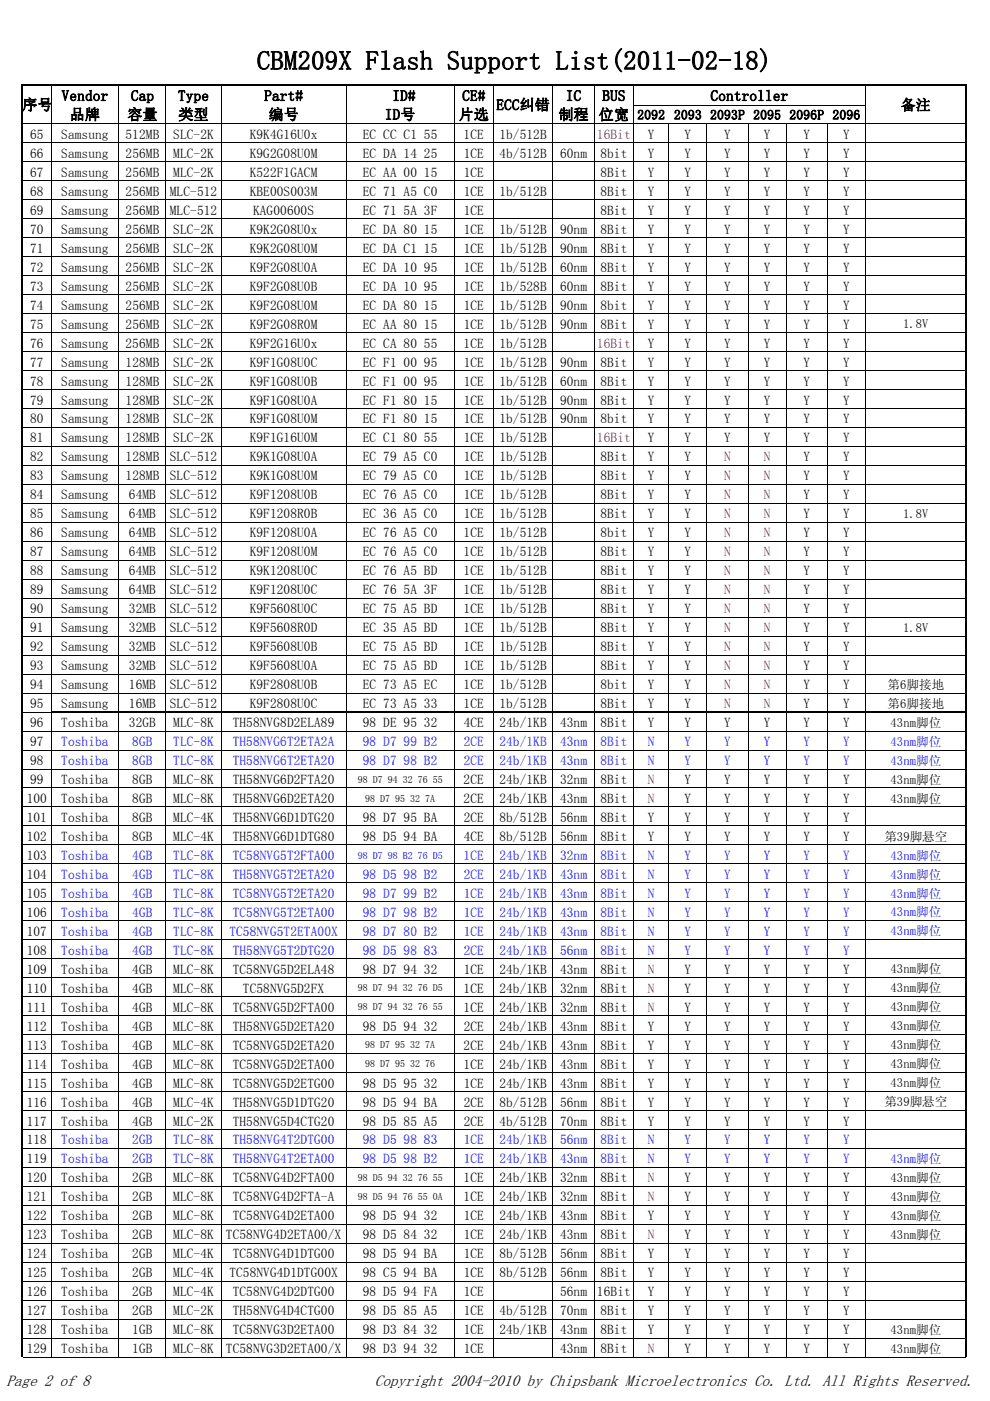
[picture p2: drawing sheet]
<svg xmlns="http://www.w3.org/2000/svg" width="210mm" height="297mm" viewBox="0 0 210 297" stroke-linecap="round" stroke-linejoin="round" font-family="sans-serif">
<defs><g id="words">
<text font-size="5.6" x="54.5" y="14.8">CBM209X Flash Support List(2011-02-18)</text>
<g font-size="3.4">
<text x="1.4" y="294">Page 2 of 8</text>
<text x="79.5" y="294">Copyright 2004-2010 by Chipsbank Microelectronics Co. Ltd. All Rights Reserved.</text>
</g>
<g font-size="3.2">
<text x="4.7" y="23.3">序号</text>
<text x="13.1" y="21.4">Vendor</text>
<text x="27.8" y="21.4">Cap</text>
<text x="37.8" y="21.4">Type</text>
<text x="56" y="21.4">Part#</text>
<text x="83.2" y="21.4">ID#</text>
<text x="98" y="21.4">CE#</text>
<text x="105.3" y="23.3">ECC纠错</text>
<text x="120" y="21.4">IC</text>
<text x="127.8" y="21.4">BUS</text>
<text x="150.7" y="21.4">Controller</text>
<text x="191.1" y="23.3">备注</text>
<text x="14.8" y="25.4">品牌</text>
<text x="27" y="25.4">容量</text>
<text x="37.8" y="25.4">类型</text>
<text x="57" y="25.4">编号</text>
<text x="81.6" y="25.4">ID号</text>
<text x="97.3" y="25.4">片选</text>
<text x="118.4" y="25.4">制程</text>
<text x="127" y="25.4">位宽</text>
</g>
<g font-size="2.8">
<text x="6.4" y="29.5">65</text>
<text x="13" y="29.5">Samsung</text>
<text x="26.6" y="29.5">512MB</text>
<text x="36.7" y="29.5">SLC-2K</text>
<text x="53" y="29.5">K9K4G16U0x</text>
<text x="77" y="29.5">EC CC C1 55</text>
<text x="98.3" y="29.5">1CE</text>
<text x="105.9" y="29.5">1b/512B</text>
<text x="135.2" y="25.3">2092 2093 2093P 2095</text>
<text x="137.4" y="29.5">Y</text>
<text x="145.2" y="29.5">Y</text>
<text x="153.6" y="29.5">Y</text>
<text x="162" y="29.5">Y</text>
<text x="167.4" y="25.3">2096P 2096</text>
<text x="170.4" y="29.5">Y</text>
<text x="178.8" y="29.5">Y</text>
<text x="6.4" y="33.5">66</text>
<text x="13" y="33.5">Samsung</text>
<text x="26.6" y="33.5">256MB</text>
<text x="36.7" y="33.5">MLC-2K</text>
<text x="53" y="33.5">K9G2G08U0M</text>
<text x="77" y="33.5">EC DA 14 25</text>
<text x="98.3" y="33.5">1CE</text>
<text x="105.9" y="33.5">4b/512B</text>
<text x="118.8" y="33.5">60nm</text>
<text x="127.3" y="33.5">8bit</text>
<text x="137.4" y="33.5">Y</text>
<text x="145.2" y="33.5">Y</text>
<text x="153.6" y="33.5">Y</text>
<text x="162" y="33.5">Y</text>
<text x="170.4" y="33.5">Y</text>
<text x="178.8" y="33.5">Y</text>
<text x="6.4" y="37.5">67</text>
<text x="6.4" y="41.5">68</text>
<text x="13" y="37.5">Samsung</text>
<text x="13" y="41.5">Samsung</text>
<text x="26.6" y="37.5">256MB</text>
<text x="26.6" y="41.5">256MB</text>
<text x="36" y="41.5">MLC-512</text>
<text x="36.7" y="37.5">MLC-2K</text>
<text x="53" y="37.5">K522F1GACM</text>
<text x="53" y="41.5">KBE00S003M</text>
<text x="77" y="37.5">EC AA 00 15</text>
<text x="77" y="41.5">EC 71 A5 C0</text>
<text x="98.3" y="37.5">1CE</text>
<text x="98.3" y="41.5">1CE</text>
<text x="105.9" y="41.5">1b/512B</text>
<text x="127.3" y="37.5">8Bit</text>
<text x="127.3" y="41.5">8Bit</text>
<text x="137.4" y="37.5">Y</text>
<text x="137.4" y="41.5">Y</text>
<text x="145.2" y="37.5">Y</text>
<text x="145.2" y="41.5">Y</text>
<text x="153.6" y="37.5">Y</text>
<text x="153.6" y="41.5">Y</text>
<text x="162" y="37.5">Y</text>
<text x="162" y="41.5">Y</text>
<text x="170.4" y="37.5">Y</text>
<text x="170.4" y="41.5">Y</text>
<text x="178.8" y="37.5">Y</text>
<text x="178.8" y="41.5">Y</text>
<text x="6.4" y="45.6">69</text>
<text x="13" y="45.6">Samsung</text>
<text x="26.6" y="45.6">256MB</text>
<text x="36" y="45.6">MLC-512</text>
<text x="53.7" y="45.6">KAG00600S</text>
<text x="77" y="45.6">EC 71 5A 3F</text>
<text x="98.3" y="45.6">1CE</text>
<text x="127.3" y="45.6">8Bit</text>
<text x="137.4" y="45.6">Y</text>
<text x="145.2" y="45.6">Y</text>
<text x="153.6" y="45.6">Y</text>
<text x="162" y="45.6">Y</text>
<text x="170.4" y="45.6">Y</text>
<text x="178.8" y="45.6">Y</text>
<text x="6.4" y="49.6">70</text>
<text x="6.4" y="53.6">71</text>
<text x="13" y="49.6">Samsung</text>
<text x="13" y="53.6">Samsung</text>
<text x="26.6" y="49.6">256MB</text>
<text x="26.6" y="53.6">256MB</text>
<text x="36.7" y="49.6">SLC-2K</text>
<text x="36.7" y="53.6">SLC-2K</text>
<text x="53" y="49.6">K9K2G08U0x</text>
<text x="53" y="53.6">K9K2G08U0M</text>
<text x="77" y="49.6">EC DA 80 15</text>
<text x="77" y="53.6">EC DA C1 15</text>
<text x="98.3" y="49.6">1CE</text>
<text x="98.3" y="53.6">1CE</text>
<text x="105.9" y="49.6">1b/512B</text>
<text x="105.9" y="53.6">1b/512B</text>
<text x="118.8" y="49.6">90nm</text>
<text x="118.8" y="53.6">90nm</text>
<text x="127.3" y="49.6">8Bit</text>
<text x="127.3" y="53.6">8Bit</text>
<text x="137.4" y="49.6">Y</text>
<text x="137.4" y="53.6">Y</text>
<text x="145.2" y="49.6">Y</text>
<text x="145.2" y="53.6">Y</text>
<text x="153.6" y="49.6">Y</text>
<text x="153.6" y="53.6">Y</text>
<text x="162" y="49.6">Y</text>
<text x="162" y="53.6">Y</text>
<text x="170.4" y="49.6">Y</text>
<text x="170.4" y="53.6">Y</text>
<text x="178.8" y="49.6">Y</text>
<text x="178.8" y="53.6">Y</text>
<text x="6.4" y="57.6">72</text>
<text x="13" y="57.6">Samsung</text>
<text x="26.6" y="57.6">256MB</text>
<text x="36.7" y="57.6">SLC-2K</text>
<text x="53" y="57.6">K9F2G08U0A</text>
<text x="77" y="57.6">EC DA 10 95</text>
<text x="98.3" y="57.6">1CE</text>
<text x="105.9" y="57.6">1b/512B</text>
<text x="118.8" y="57.6">60nm</text>
<text x="127.3" y="57.6">8Bit</text>
<text x="137.4" y="57.6">Y</text>
<text x="145.2" y="57.6">Y</text>
<text x="153.6" y="57.6">Y</text>
<text x="162" y="57.6">Y</text>
<text x="170.4" y="57.6">Y</text>
<text x="178.8" y="57.6">Y</text>
<text x="6.4" y="61.6">73</text>
<text x="6.4" y="65.7">74</text>
<text x="13" y="61.6">Samsung</text>
<text x="13" y="65.7">Samsung</text>
<text x="26.6" y="61.6">256MB</text>
<text x="26.6" y="65.7">256MB</text>
<text x="36.7" y="61.6">SLC-2K</text>
<text x="36.7" y="65.7">SLC-2K</text>
<text x="53" y="61.6">K9F2G08U0B</text>
<text x="53" y="65.7">K9F2G08U0M</text>
<text x="77" y="61.6">EC DA 10 95</text>
<text x="77" y="65.7">EC DA 80 15</text>
<text x="98.3" y="61.6">1CE</text>
<text x="98.3" y="65.7">1CE</text>
<text x="105.9" y="61.6">1b/528B</text>
<text x="105.9" y="65.7">1b/512B</text>
<text x="118.8" y="61.6">60nm</text>
<text x="118.8" y="65.7">90nm</text>
<text x="127.3" y="61.6">8Bit</text>
<text x="127.3" y="65.7">8bit</text>
<text x="137.4" y="61.6">Y</text>
<text x="137.4" y="65.7">Y</text>
<text x="145.2" y="61.6">Y</text>
<text x="145.2" y="65.7">Y</text>
<text x="153.6" y="61.6">Y</text>
<text x="153.6" y="65.7">Y</text>
<text x="162" y="61.6">Y</text>
<text x="162" y="65.7">Y</text>
<text x="170.4" y="61.6">Y</text>
<text x="170.4" y="65.7">Y</text>
<text x="178.8" y="61.6">Y</text>
<text x="178.8" y="65.7">Y</text>
<text x="6.4" y="69.7">75</text>
<text x="13" y="69.7">Samsung</text>
<text x="26.6" y="69.7">256MB</text>
<text x="36.7" y="69.7">SLC-2K</text>
<text x="53" y="69.7">K9F2G08R0M</text>
<text x="77" y="69.7">EC AA 80 15</text>
<text x="98.3" y="69.7">1CE</text>
<text x="105.9" y="69.7">1b/512B</text>
<text x="118.8" y="69.7">90nm</text>
<text x="127.3" y="69.7">8Bit</text>
<text x="137.4" y="69.7">Y</text>
<text x="145.2" y="69.7">Y</text>
<text x="153.6" y="69.7">Y</text>
<text x="162" y="69.7">Y</text>
<text x="170.4" y="69.7">Y</text>
<text x="178.8" y="69.7">Y</text>
<text x="6.4" y="73.7">76</text>
<text x="6.4" y="77.7">77</text>
<text x="13" y="73.7">Samsung</text>
<text x="13" y="77.7">Samsung</text>
<text x="26.6" y="73.7">256MB</text>
<text x="26.6" y="77.7">128MB</text>
<text x="36.7" y="73.7">SLC-2K</text>
<text x="36.7" y="77.7">SLC-2K</text>
<text x="53" y="73.7">K9F2G16U0x</text>
<text x="53" y="77.7">K9F1G08U0C</text>
<text x="77" y="73.7">EC CA 80 55</text>
<text x="77" y="77.7">EC F1 00 95</text>
<text x="98.3" y="73.7">1CE</text>
<text x="98.3" y="77.7">1CE</text>
<text x="105.9" y="73.7">1b/512B</text>
<text x="105.9" y="77.7">1b/512B</text>
<text x="118.8" y="77.7">90nm</text>
<text x="127.3" y="77.7">8Bit</text>
<text x="137.4" y="73.7">Y</text>
<text x="137.4" y="77.7">Y</text>
<text x="145.2" y="73.7">Y</text>
<text x="145.2" y="77.7">Y</text>
<text x="153.6" y="73.7">Y</text>
<text x="153.6" y="77.7">Y</text>
<text x="162" y="73.7">Y</text>
<text x="162" y="77.7">Y</text>
<text x="170.4" y="73.7">Y</text>
<text x="170.4" y="77.7">Y</text>
<text x="178.8" y="73.7">Y</text>
<text x="178.8" y="77.7">Y</text>
<text x="6.4" y="81.7">78</text>
<text x="13" y="81.7">Samsung</text>
<text x="26.6" y="81.7">128MB</text>
<text x="36.7" y="81.7">SLC-2K</text>
<text x="53" y="81.7">K9F1G08U0B</text>
<text x="77" y="81.7">EC F1 00 95</text>
<text x="98.3" y="81.7">1CE</text>
<text x="105.9" y="81.7">1b/512B</text>
<text x="118.8" y="81.7">60nm</text>
<text x="127.3" y="81.7">8Bit</text>
<text x="137.4" y="81.7">Y</text>
<text x="145.2" y="81.7">Y</text>
<text x="153.6" y="81.7">Y</text>
<text x="162" y="81.7">Y</text>
<text x="170.4" y="81.7">Y</text>
<text x="178.8" y="81.7">Y</text>
<text x="6.4" y="85.8">79</text>
<text x="6.4" y="89.8">80</text>
<text x="13" y="85.8">Samsung</text>
<text x="13" y="89.8">Samsung</text>
<text x="26.6" y="85.8">128MB</text>
<text x="26.6" y="89.8">128MB</text>
<text x="36.7" y="85.8">SLC-2K</text>
<text x="36.7" y="89.8">SLC-2K</text>
<text x="53" y="85.8">K9F1G08U0A</text>
<text x="53" y="89.8">K9F1G08U0M</text>
<text x="77" y="85.8">EC F1 80 15</text>
<text x="77" y="89.8">EC F1 80 15</text>
<text x="98.3" y="85.8">1CE</text>
<text x="98.3" y="89.8">1CE</text>
<text x="105.9" y="85.8">1b/512B</text>
<text x="105.9" y="89.8">1b/512B</text>
<text x="118.8" y="85.8">90nm</text>
<text x="118.8" y="89.8">90nm</text>
<text x="127.3" y="85.8">8Bit</text>
<text x="127.3" y="89.8">8bit</text>
<text x="137.4" y="85.8">Y</text>
<text x="137.4" y="89.8">Y</text>
<text x="145.2" y="85.8">Y</text>
<text x="145.2" y="89.8">Y</text>
<text x="153.6" y="85.8">Y</text>
<text x="153.6" y="89.8">Y</text>
<text x="162" y="85.8">Y</text>
<text x="162" y="89.8">Y</text>
<text x="170.4" y="85.8">Y</text>
<text x="170.4" y="89.8">Y</text>
<text x="178.8" y="85.8">Y</text>
<text x="178.8" y="89.8">Y</text>
<text x="6.4" y="93.8">81</text>
<text x="13" y="93.8">Samsung</text>
<text x="26.6" y="93.8">128MB</text>
<text x="36.7" y="93.8">SLC-2K</text>
<text x="53" y="93.8">K9F1G16U0M</text>
<text x="77" y="93.8">EC C1 80 55</text>
<text x="98.3" y="93.8">1CE</text>
<text x="105.9" y="93.8">1b/512B</text>
<text x="137.4" y="93.8">Y</text>
<text x="145.2" y="93.8">Y</text>
<text x="153.6" y="93.8">Y</text>
<text x="162" y="93.8">Y</text>
<text x="170.4" y="93.8">Y</text>
<text x="178.8" y="93.8">Y</text>
<text x="6.4" y="97.8">82</text>
<text x="6.4" y="101.9">83</text>
<text x="13" y="97.8">Samsung</text>
<text x="13" y="101.9">Samsung</text>
<text x="26.6" y="97.8">128MB</text>
<text x="26.6" y="101.9">128MB</text>
<text x="36" y="97.8">SLC-512</text>
<text x="36" y="101.9">SLC-512</text>
<text x="53" y="97.8">K9K1G08U0A</text>
<text x="53" y="101.9">K9K1G08U0M</text>
<text x="77" y="97.8">EC 79 A5 C0</text>
<text x="77" y="101.9">EC 79 A5 C0</text>
<text x="98.3" y="97.8">1CE</text>
<text x="98.3" y="101.9">1CE</text>
<text x="105.9" y="97.8">1b/512B</text>
<text x="105.9" y="101.9">1b/512B</text>
<text x="127.3" y="97.8">8Bit</text>
<text x="127.3" y="101.9">8Bit</text>
<text x="137.4" y="97.8">Y</text>
<text x="137.4" y="101.9">Y</text>
<text x="145.2" y="97.8">Y</text>
<text x="145.2" y="101.9">Y</text>
<text x="170.4" y="97.8">Y</text>
<text x="170.4" y="101.9">Y</text>
<text x="178.8" y="97.8">Y</text>
<text x="178.8" y="101.9">Y</text>
<text x="6.4" y="105.9">84</text>
<text x="13" y="105.9">Samsung</text>
<text x="27.3" y="105.9">64MB</text>
<text x="36" y="105.9">SLC-512</text>
<text x="53" y="105.9">K9F1208U0B</text>
<text x="77" y="105.9">EC 76 A5 C0</text>
<text x="98.3" y="105.9">1CE</text>
<text x="105.9" y="105.9">1b/512B</text>
<text x="127.3" y="105.9">8Bit</text>
<text x="137.4" y="105.9">Y</text>
<text x="145.2" y="105.9">Y</text>
<text x="170.4" y="105.9">Y</text>
<text x="178.8" y="105.9">Y</text>
<text x="6.4" y="113.9">86</text>
<text x="6.4" y="109.9">85</text>
<text x="13" y="113.9">Samsung</text>
<text x="13" y="109.9">Samsung</text>
<text x="27.3" y="113.9">64MB</text>
<text x="27.3" y="109.9">64MB</text>
<text x="36" y="113.9">SLC-512</text>
<text x="36" y="109.9">SLC-512</text>
<text x="53" y="113.9">K9F1208U0A</text>
<text x="53" y="109.9">K9F1208R0B</text>
<text x="77" y="113.9">EC 76 A5 C0</text>
<text x="77" y="109.9">EC 36 A5 C0</text>
<text x="98.3" y="113.9">1CE</text>
<text x="98.3" y="109.9">1CE</text>
<text x="105.9" y="113.9">1b/512B</text>
<text x="105.9" y="109.9">1b/512B</text>
<text x="127.3" y="113.9">8bit</text>
<text x="127.3" y="109.9">8Bit</text>
<text x="137.4" y="113.9">Y</text>
<text x="137.4" y="109.9">Y</text>
<text x="145.2" y="113.9">Y</text>
<text x="145.2" y="109.9">Y</text>
<text x="170.4" y="113.9">Y</text>
<text x="170.4" y="109.9">Y</text>
<text x="178.8" y="113.9">Y</text>
<text x="178.8" y="109.9">Y</text>
<text x="6.4" y="117.9">87</text>
<text x="13" y="117.9">Samsung</text>
<text x="27.3" y="117.9">64MB</text>
<text x="36" y="117.9">SLC-512</text>
<text x="53" y="117.9">K9F1208U0M</text>
<text x="77" y="117.9">EC 76 A5 C0</text>
<text x="98.3" y="117.9">1CE</text>
<text x="105.9" y="117.9">1b/512B</text>
<text x="127.3" y="117.9">8Bit</text>
<text x="137.4" y="117.9">Y</text>
<text x="145.2" y="117.9">Y</text>
<text x="170.4" y="117.9">Y</text>
<text x="178.8" y="117.9">Y</text>
<text x="6.4" y="122">88</text>
<text x="6.4" y="126">89</text>
<text x="13" y="122">Samsung</text>
<text x="13" y="126">Samsung</text>
<text x="27.3" y="122">64MB</text>
<text x="27.3" y="126">64MB</text>
<text x="36" y="122">SLC-512</text>
<text x="36" y="126">SLC-512</text>
<text x="53" y="122">K9K1208U0C</text>
<text x="53" y="126">K9F1208U0C</text>
<text x="77" y="122">EC 76 A5 BD</text>
<text x="77" y="126">EC 76 5A 3F</text>
<text x="98.3" y="122">1CE</text>
<text x="98.3" y="126">1CE</text>
<text x="105.9" y="122">1b/512B</text>
<text x="105.9" y="126">1b/512B</text>
<text x="127.3" y="122">8Bit</text>
<text x="127.3" y="126">8Bit</text>
<text x="137.4" y="122">Y</text>
<text x="137.4" y="126">Y</text>
<text x="145.2" y="122">Y</text>
<text x="145.2" y="126">Y</text>
<text x="170.4" y="122">Y</text>
<text x="170.4" y="126">Y</text>
<text x="178.8" y="122">Y</text>
<text x="178.8" y="126">Y</text>
<text x="6.4" y="130">90</text>
<text x="13" y="130">Samsung</text>
<text x="27.3" y="130">32MB</text>
<text x="36" y="130">SLC-512</text>
<text x="53" y="130">K9F5608U0C</text>
<text x="77" y="130">EC 75 A5 BD</text>
<text x="98.3" y="130">1CE</text>
<text x="105.9" y="130">1b/512B</text>
<text x="127.3" y="130">8Bit</text>
<text x="137.4" y="130">Y</text>
<text x="145.2" y="130">Y</text>
<text x="170.4" y="130">Y</text>
<text x="178.8" y="130">Y</text>
<text x="6.4" y="134">91</text>
<text x="13" y="134">Samsung</text>
<text x="27.3" y="134">32MB</text>
<text x="36" y="134">SLC-512</text>
<text x="53" y="134">K9F5608R0D</text>
<text x="77" y="134">EC 35 A5 BD</text>
<text x="98.3" y="134">1CE</text>
<text x="105.9" y="134">1b/512B</text>
<text x="127.3" y="134">8Bit</text>
<text x="137.4" y="134">Y</text>
<text x="145.2" y="134">Y</text>
<text x="170.4" y="134">Y</text>
<text x="178.8" y="134">Y</text>
<text x="6.4" y="138.1">92</text>
<text x="6.4" y="142.1">93</text>
<text x="13" y="138.1">Samsung</text>
<text x="13" y="142.1">Samsung</text>
<text x="27.3" y="138.1">32MB</text>
<text x="27.3" y="142.1">32MB</text>
<text x="36" y="138.1">SLC-512</text>
<text x="36" y="142.1">SLC-512</text>
<text x="53" y="138.1">K9F5608U0B</text>
<text x="53" y="142.1">K9F5608U0A</text>
<text x="77" y="138.1">EC 75 A5 BD</text>
<text x="77" y="142.1">EC 75 A5 BD</text>
<text x="98.3" y="138.1">1CE</text>
<text x="98.3" y="142.1">1CE</text>
<text x="105.9" y="138.1">1b/512B</text>
<text x="105.9" y="142.1">1b/512B</text>
<text x="127.3" y="138.1">8Bit</text>
<text x="127.3" y="142.1">8Bit</text>
<text x="137.4" y="138.1">Y</text>
<text x="137.4" y="142.1">Y</text>
<text x="145.2" y="138.1">Y</text>
<text x="145.2" y="142.1">Y</text>
<text x="170.4" y="138.1">Y</text>
<text x="170.4" y="142.1">Y</text>
<text x="178.8" y="138.1">Y</text>
<text x="178.8" y="142.1">Y</text>
<text x="6.4" y="146.1">94</text>
<text x="13" y="146.1">Samsung</text>
<text x="27.3" y="146.1">16MB</text>
<text x="36" y="146.1">SLC-512</text>
<text x="53" y="146.1">K9F2808U0B</text>
<text x="77" y="146.1">EC 73 A5 EC</text>
<text x="98.3" y="146.1">1CE</text>
<text x="105.9" y="146.1">1b/512B</text>
<text x="127.3" y="146.1">8bit</text>
<text x="137.4" y="146.1">Y</text>
<text x="145.2" y="146.1">Y</text>
<text x="170.4" y="146.1">Y</text>
<text x="178.8" y="146.1">Y</text>
<text x="6.4" y="150.2">95</text>
<text x="6.4" y="154.2">96</text>
<text x="13" y="150.2">Samsung</text>
<text x="13" y="154.2">Toshiba</text>
<text x="27.3" y="150.2">16MB</text>
<text x="27.3" y="154.2">32GB</text>
<text x="36" y="150.2">SLC-512</text>
<text x="36.7" y="154.2">MLC-8K</text>
<text x="49.4" y="154.2">TH58NVG8D2ELA89</text>
<text x="53" y="150.2">K9F2808U0C</text>
<text x="77" y="150.2">EC 73 A5 33</text>
<text x="77" y="154.2">98 DE 95 32</text>
<text x="98.3" y="150.2">1CE</text>
<text x="98.3" y="154.2">4CE</text>
<text x="105.9" y="150.2">1b/512B</text>
<text x="105.9" y="154.2">24b/1KB</text>
<text x="118.8" y="154.2">43nm</text>
<text x="127.3" y="150.2">8Bit</text>
<text x="127.3" y="154.2">8Bit</text>
<text x="137.4" y="154.2">Y</text>
<text x="137.4" y="150.2">Y</text>
<text x="145.2" y="154.2">Y</text>
<text x="145.2" y="150.2">Y</text>
<text x="153.6" y="154.2">Y</text>
<text x="162" y="154.2">Y</text>
<text x="170.4" y="154.2">Y</text>
<text x="170.4" y="150.2">Y</text>
<text x="178.8" y="154.2">Y</text>
<text x="178.8" y="150.2">Y</text>
<text x="6.4" y="158.2">97</text>
<text x="6.4" y="162.2">98</text>
<text x="6.4" y="166.2">99</text>
<text x="13" y="166.2">Toshiba</text>
<text x="28.1" y="166.2">8GB</text>
<text x="36.7" y="166.2">MLC-8K</text>
<text x="49.4" y="166.2">TH58NVG6D2FTA20</text>
<text x="98.3" y="166.2">2CE</text>
<text x="105.9" y="166.2">24b/1KB</text>
<text x="118.8" y="166.2">32nm</text>
<text x="127.3" y="166.2">8Bit</text>
<text x="145.2" y="166.2">Y</text>
<text x="153.6" y="166.2">Y</text>
<text x="162" y="166.2">Y</text>
<text x="170.4" y="166.2">Y</text>
<text x="178.8" y="166.2">Y</text>
<text x="5.7" y="170.3">100</text>
<text x="13" y="170.3">Toshiba</text>
<text x="28.1" y="170.3">8GB</text>
<text x="36.7" y="170.3">MLC-8K</text>
<text x="49.4" y="170.3">TH58NVG6D2ETA20</text>
<text x="98.3" y="170.3">2CE</text>
<text x="105.9" y="170.3">24b/1KB</text>
<text x="118.8" y="170.3">43nm</text>
<text x="127.3" y="170.3">8Bit</text>
<text x="145.2" y="170.3">Y</text>
<text x="153.6" y="170.3">Y</text>
<text x="162" y="170.3">Y</text>
<text x="170.4" y="170.3">Y</text>
<text x="178.8" y="170.3">Y</text>
<text x="5.7" y="174.3">101</text>
<text x="5.7" y="178.3">102</text>
<text x="13" y="174.3">Toshiba</text>
<text x="13" y="178.3">Toshiba</text>
<text x="28.1" y="174.3">8GB</text>
<text x="28.1" y="178.3">8GB</text>
<text x="36.7" y="174.3">MLC-4K</text>
<text x="36.7" y="178.3">MLC-4K</text>
<text x="49.4" y="174.3">TH58NVG6D1DTG20</text>
<text x="49.4" y="178.3">TH58NVG6D1DTG80</text>
<text x="77" y="174.3">98 D7 95 BA</text>
<text x="77" y="178.3">98 D5 94 BA</text>
<text x="98.3" y="174.3">2CE</text>
<text x="98.3" y="178.3">4CE</text>
<text x="105.9" y="174.3">8b/512B</text>
<text x="105.9" y="178.3">8b/512B</text>
<text x="118.8" y="174.3">56nm</text>
<text x="118.8" y="178.3">56nm</text>
<text x="127.3" y="174.3">8Bit</text>
<text x="127.3" y="178.3">8Bit</text>
<text x="137.4" y="174.3">Y</text>
<text x="137.4" y="178.3">Y</text>
<text x="145.2" y="174.3">Y</text>
<text x="145.2" y="178.3">Y</text>
<text x="153.6" y="174.3">Y</text>
<text x="153.6" y="178.3">Y</text>
<text x="162" y="174.3">Y</text>
<text x="162" y="178.3">Y</text>
<text x="170.4" y="174.3">Y</text>
<text x="170.4" y="178.3">Y</text>
<text x="178.8" y="174.3">Y</text>
<text x="178.8" y="178.3">Y</text>
<text x="5.7" y="182.3">103</text>
<text x="5.7" y="186.4">104</text>
<text x="5.7" y="190.4">105</text>
<text x="5.7" y="194.4">106</text>
<text x="5.7" y="198.4">107</text>
<text x="5.7" y="202.4">108</text>
<text x="5.7" y="206.5">109</text>
<text x="13" y="206.5">Toshiba</text>
<text x="28.1" y="206.5">4GB</text>
<text x="36.7" y="206.5">MLC-8K</text>
<text x="49.4" y="206.5">TC58NVG5D2ELA48</text>
<text x="77" y="206.5">98 D7 94 32</text>
<text x="98.3" y="206.5">1CE</text>
<text x="105.9" y="206.5">24b/1KB</text>
<text x="118.8" y="206.5">43nm</text>
<text x="127.3" y="206.5">8Bit</text>
<text x="145.2" y="206.5">Y</text>
<text x="153.6" y="206.5">Y</text>
<text x="162" y="206.5">Y</text>
<text x="170.4" y="206.5">Y</text>
<text x="178.8" y="206.5">Y</text>
<text x="5.7" y="210.5">110</text>
<text x="5.7" y="214.5">111</text>
<text x="13" y="210.5">Toshiba</text>
<text x="13" y="214.5">Toshiba</text>
<text x="28.1" y="210.5">4GB</text>
<text x="28.1" y="214.5">4GB</text>
<text x="36.7" y="210.5">MLC-8K</text>
<text x="36.7" y="214.5">MLC-8K</text>
<text x="49.4" y="214.5">TC58NVG5D2FTA00</text>
<text x="51.5" y="210.5">TC58NVG5D2FX</text>
<text x="98.3" y="210.5">1CE</text>
<text x="98.3" y="214.5">1CE</text>
<text x="105.9" y="210.5">24b/1KB</text>
<text x="105.9" y="214.5">24b/1KB</text>
<text x="118.8" y="210.5">32nm</text>
<text x="118.8" y="214.5">32nm</text>
<text x="127.3" y="210.5">8Bit</text>
<text x="127.3" y="214.5">8Bit</text>
<text x="145.2" y="210.5">Y</text>
<text x="145.2" y="214.5">Y</text>
<text x="153.6" y="210.5">Y</text>
<text x="153.6" y="214.5">Y</text>
<text x="162" y="210.5">Y</text>
<text x="162" y="214.5">Y</text>
<text x="170.4" y="210.5">Y</text>
<text x="170.4" y="214.5">Y</text>
<text x="178.8" y="210.5">Y</text>
<text x="178.8" y="214.5">Y</text>
<text x="5.7" y="218.5">112</text>
<text x="13" y="218.5">Toshiba</text>
<text x="28.1" y="218.5">4GB</text>
<text x="36.7" y="218.5">MLC-8K</text>
<text x="49.4" y="218.5">TH58NVG5D2ETA20</text>
<text x="77" y="218.5">98 D5 94 32</text>
<text x="98.3" y="218.5">2CE</text>
<text x="105.9" y="218.5">24b/1KB</text>
<text x="118.8" y="218.5">43nm</text>
<text x="127.3" y="218.5">8Bit</text>
<text x="137.4" y="218.5">Y</text>
<text x="145.2" y="218.5">Y</text>
<text x="153.6" y="218.5">Y</text>
<text x="162" y="218.5">Y</text>
<text x="170.4" y="218.5">Y</text>
<text x="178.8" y="218.5">Y</text>
<text x="5.7" y="222.5">113</text>
<text x="5.7" y="226.6">114</text>
<text x="13" y="222.5">Toshiba</text>
<text x="13" y="226.6">Toshiba</text>
<text x="28.1" y="222.5">4GB</text>
<text x="28.1" y="226.6">4GB</text>
<text x="36.7" y="222.5">MLC-8K</text>
<text x="36.7" y="226.6">MLC-8K</text>
<text x="49.4" y="222.5">TC58NVG5D2ETA20</text>
<text x="49.4" y="226.6">TC58NVG5D2ETA00</text>
<text x="98.3" y="222.5">2CE</text>
<text x="98.3" y="226.6">1CE</text>
<text x="105.9" y="222.5">24b/1KB</text>
<text x="105.9" y="226.6">24b/1KB</text>
<text x="118.8" y="222.5">43nm</text>
<text x="118.8" y="226.6">43nm</text>
<text x="127.3" y="222.5">8Bit</text>
<text x="127.3" y="226.6">8Bit</text>
<text x="137.4" y="222.5">Y</text>
<text x="137.4" y="226.6">Y</text>
<text x="145.2" y="222.5">Y</text>
<text x="145.2" y="226.6">Y</text>
<text x="153.6" y="222.5">Y</text>
<text x="153.6" y="226.6">Y</text>
<text x="162" y="222.5">Y</text>
<text x="162" y="226.6">Y</text>
<text x="170.4" y="222.5">Y</text>
<text x="170.4" y="226.6">Y</text>
<text x="178.8" y="222.5">Y</text>
<text x="178.8" y="226.6">Y</text>
<text x="5.7" y="230.6">115</text>
<text x="13" y="230.6">Toshiba</text>
<text x="28.1" y="230.6">4GB</text>
<text x="36.7" y="230.6">MLC-8K</text>
<text x="49.4" y="230.6">TC58NVG5D2ETG00</text>
<text x="77" y="230.6">98 D5 95 32</text>
<text x="98.3" y="230.6">1CE</text>
<text x="105.9" y="230.6">24b/1KB</text>
<text x="118.8" y="230.6">43nm</text>
<text x="127.3" y="230.6">8Bit</text>
<text x="137.4" y="230.6">Y</text>
<text x="145.2" y="230.6">Y</text>
<text x="153.6" y="230.6">Y</text>
<text x="162" y="230.6">Y</text>
<text x="170.4" y="230.6">Y</text>
<text x="178.8" y="230.6">Y</text>
<text x="5.7" y="234.6">116</text>
<text x="5.7" y="238.6">117</text>
<text x="13" y="234.6">Toshiba</text>
<text x="13" y="238.6">Toshiba</text>
<text x="28.1" y="234.6">4GB</text>
<text x="28.1" y="238.6">4GB</text>
<text x="36.7" y="234.6">MLC-4K</text>
<text x="36.7" y="238.6">MLC-2K</text>
<text x="49.4" y="234.6">TH58NVG5D1DTG20</text>
<text x="49.4" y="238.6">TH58NVG5D4CTG20</text>
<text x="77" y="234.6">98 D5 94 BA</text>
<text x="77" y="238.6">98 D5 85 A5</text>
<text x="98.3" y="234.6">2CE</text>
<text x="98.3" y="238.6">2CE</text>
<text x="105.9" y="234.6">8b/512B</text>
<text x="105.9" y="238.6">4b/512B</text>
<text x="118.8" y="234.6">56nm</text>
<text x="118.8" y="238.6">70nm</text>
<text x="127.3" y="234.6">8Bit</text>
<text x="127.3" y="238.6">8Bit</text>
<text x="137.4" y="234.6">Y</text>
<text x="137.4" y="238.6">Y</text>
<text x="145.2" y="234.6">Y</text>
<text x="145.2" y="238.6">Y</text>
<text x="153.6" y="234.6">Y</text>
<text x="153.6" y="238.6">Y</text>
<text x="162" y="234.6">Y</text>
<text x="162" y="238.6">Y</text>
<text x="170.4" y="234.6">Y</text>
<text x="170.4" y="238.6">Y</text>
<text x="178.8" y="234.6">Y</text>
<text x="178.8" y="238.6">Y</text>
<text x="5.7" y="242.7">118</text>
<text x="5.7" y="246.7">119</text>
<text x="5.7" y="250.7">120</text>
<text x="13" y="250.7">Toshiba</text>
<text x="28.1" y="250.7">2GB</text>
<text x="36.7" y="250.7">MLC-8K</text>
<text x="49.4" y="250.7">TC58NVG4D2FTA00</text>
<text x="98.3" y="250.7">1CE</text>
<text x="105.9" y="250.7">24b/1KB</text>
<text x="118.8" y="250.7">32nm</text>
<text x="127.3" y="250.7">8Bit</text>
<text x="145.2" y="250.7">Y</text>
<text x="153.6" y="250.7">Y</text>
<text x="162" y="250.7">Y</text>
<text x="170.4" y="250.7">Y</text>
<text x="178.8" y="250.7">Y</text>
<text x="5.7" y="254.7">121</text>
<text x="13" y="254.7">Toshiba</text>
<text x="28.1" y="254.7">2GB</text>
<text x="36.7" y="254.7">MLC-8K</text>
<text x="49.4" y="254.7">TC58NVG4D2FTA-A</text>
<text x="98.3" y="254.7">1CE</text>
<text x="105.9" y="254.7">24b/1KB</text>
<text x="118.8" y="254.7">32nm</text>
<text x="127.3" y="254.7">8Bit</text>
<text x="145.2" y="254.7">Y</text>
<text x="153.6" y="254.7">Y</text>
<text x="162" y="254.7">Y</text>
<text x="170.4" y="254.7">Y</text>
<text x="178.8" y="254.7">Y</text>
<text x="5.7" y="258.7">122</text>
<text x="5.7" y="262.8">123</text>
<text x="13" y="258.7">Toshiba</text>
<text x="13" y="262.8">Toshiba</text>
<text x="28.1" y="258.7">2GB</text>
<text x="28.1" y="262.8">2GB</text>
<text x="36.7" y="258.7">MLC-8K</text>
<text x="36.7" y="262.8">MLC-8K</text>
<text x="47.9" y="262.8">TC58NVG4D2ETA00/X</text>
<text x="49.4" y="258.7">TC58NVG4D2ETA00</text>
<text x="77" y="258.7">98 D5 94 32</text>
<text x="77" y="262.8">98 D5 84 32</text>
<text x="98.3" y="258.7">1CE</text>
<text x="98.3" y="262.8">1CE</text>
<text x="105.9" y="258.7">24b/1KB</text>
<text x="105.9" y="262.8">24b/1KB</text>
<text x="118.8" y="258.7">43nm</text>
<text x="118.8" y="262.8">43nm</text>
<text x="127.3" y="258.7">8Bit</text>
<text x="127.3" y="262.8">8Bit</text>
<text x="137.4" y="258.7">Y</text>
<text x="145.2" y="258.7">Y</text>
<text x="145.2" y="262.8">Y</text>
<text x="153.6" y="258.7">Y</text>
<text x="153.6" y="262.8">Y</text>
<text x="162" y="258.7">Y</text>
<text x="162" y="262.8">Y</text>
<text x="170.4" y="258.7">Y</text>
<text x="170.4" y="262.8">Y</text>
<text x="178.8" y="258.7">Y</text>
<text x="178.8" y="262.8">Y</text>
<text x="5.7" y="266.8">124</text>
<text x="13" y="266.8">Toshiba</text>
<text x="28.1" y="266.8">2GB</text>
<text x="36.7" y="266.8">MLC-4K</text>
<text x="49.4" y="266.8">TC58NVG4D1DTG00</text>
<text x="77" y="266.8">98 D5 94 BA</text>
<text x="98.3" y="266.8">1CE</text>
<text x="105.9" y="266.8">8b/512B</text>
<text x="118.8" y="266.8">56nm</text>
<text x="127.3" y="266.8">8Bit</text>
<text x="137.4" y="266.8">Y</text>
<text x="145.2" y="266.8">Y</text>
<text x="153.6" y="266.8">Y</text>
<text x="162" y="266.8">Y</text>
<text x="170.4" y="266.8">Y</text>
<text x="178.8" y="266.8">Y</text>
<text x="5.7" y="270.8">125</text>
<text x="5.7" y="274.8">126</text>
<text x="13" y="270.8">Toshiba</text>
<text x="13" y="274.8">Toshiba</text>
<text x="28.1" y="270.8">2GB</text>
<text x="28.1" y="274.8">2GB</text>
<text x="36.7" y="270.8">MLC-4K</text>
<text x="36.7" y="274.8">MLC-4K</text>
<text x="48.6" y="270.8">TC58NVG4D1DTG00X</text>
<text x="49.4" y="274.8">TC58NVG4D2DTG00</text>
<text x="77" y="270.8">98 C5 94 BA</text>
<text x="77" y="274.8">98 D5 94 FA</text>
<text x="98.3" y="270.8">1CE</text>
<text x="98.3" y="274.8">1CE</text>
<text x="105.9" y="270.8">8b/512B</text>
<text x="118.8" y="274.8">56nm</text>
<text x="118.8" y="270.8">56nm</text>
<text x="126.6" y="274.8">16Bit</text>
<text x="127.3" y="270.8">8Bit</text>
<text x="137.4" y="270.8">Y</text>
<text x="137.4" y="274.8">Y</text>
<text x="145.2" y="270.8">Y</text>
<text x="145.2" y="274.8">Y</text>
<text x="153.6" y="270.8">Y</text>
<text x="153.6" y="274.8">Y</text>
<text x="162" y="270.8">Y</text>
<text x="162" y="274.8">Y</text>
<text x="170.4" y="270.8">Y</text>
<text x="170.4" y="274.8">Y</text>
<text x="178.8" y="270.8">Y</text>
<text x="178.8" y="274.8">Y</text>
<text x="5.7" y="278.8">127</text>
<text x="13" y="278.8">Toshiba</text>
<text x="28.1" y="278.8">2GB</text>
<text x="36.7" y="278.8">MLC-2K</text>
<text x="49.4" y="278.8">TH58NVG4D4CTG00</text>
<text x="77" y="278.8">98 D5 85 A5</text>
<text x="98.3" y="278.8">1CE</text>
<text x="105.9" y="278.8">4b/512B</text>
<text x="118.8" y="278.8">70nm</text>
<text x="127.3" y="278.8">8Bit</text>
<text x="137.4" y="278.8">Y</text>
<text x="145.2" y="278.8">Y</text>
<text x="153.6" y="278.8">Y</text>
<text x="162" y="278.8">Y</text>
<text x="170.4" y="278.8">Y</text>
<text x="178.8" y="278.8">Y</text>
<text x="5.7" y="282.9">128</text>
<text x="5.7" y="286.9">129</text>
<text x="13" y="282.9">Toshiba</text>
<text x="13" y="286.9">Toshiba</text>
<text x="28.1" y="282.9">1GB</text>
<text x="28.1" y="286.9">1GB</text>
<text x="36.7" y="282.9">MLC-8K</text>
<text x="36.7" y="286.9">MLC-8K</text>
<text x="47.9" y="286.9">TC58NVG3D2ETA00/X</text>
<text x="49.4" y="282.9">TC58NVG3D2ETA00</text>
<text x="77" y="282.9">98 D3 84 32</text>
<text x="77" y="286.9">98 D3 94 32</text>
<text x="98.3" y="282.9">1CE</text>
<text x="98.3" y="286.9">1CE</text>
<text x="105.9" y="282.9">24b/1KB</text>
<text x="118.8" y="286.9">43nm</text>
<text x="118.8" y="282.9">43nm</text>
<text x="127.3" y="286.9">8Bit</text>
<text x="127.3" y="282.9">8Bit</text>
<text x="137.4" y="282.9">Y</text>
<text x="145.2" y="282.9">Y</text>
<text x="145.2" y="286.9">Y</text>
<text x="153.6" y="282.9">Y</text>
<text x="153.6" y="286.9">Y</text>
<text x="162" y="282.9">Y</text>
<text x="162" y="286.9">Y</text>
<text x="170.4" y="282.9">Y</text>
<text x="170.4" y="286.9">Y</text>
<text x="178.8" y="282.9">Y</text>
<text x="178.8" y="286.9">Y</text>
</g>
<g font-size="2.8" fill="#f00">
<text x="126.6" y="29.5">16Bit</text>
<text x="126.6" y="73.7">16Bit</text>
<text x="126.6" y="93.8">16Bit</text>
<text x="153.6" y="97.8">N</text>
<text x="153.6" y="101.9">N</text>
<text x="162" y="97.8">N</text>
<text x="162" y="101.9">N</text>
<text x="153.6" y="105.9">N</text>
<text x="162" y="105.9">N</text>
<text x="153.6" y="113.9">N</text>
<text x="153.6" y="109.9">N</text>
<text x="162" y="113.9">N</text>
<text x="162" y="109.9">N</text>
<text x="153.6" y="117.9">N</text>
<text x="162" y="117.9">N</text>
<text x="153.6" y="122">N</text>
<text x="153.6" y="126">N</text>
<text x="162" y="122">N</text>
<text x="162" y="126">N</text>
<text x="153.6" y="130">N</text>
<text x="162" y="130">N</text>
<text x="153.6" y="134">N</text>
<text x="162" y="134">N</text>
<text x="153.6" y="138.1">N</text>
<text x="153.6" y="142.1">N</text>
<text x="162" y="138.1">N</text>
<text x="162" y="142.1">N</text>
<text x="153.6" y="146.1">N</text>
<text x="162" y="146.1">N</text>
<text x="153.6" y="150.2">N</text>
<text x="162" y="150.2">N</text>
<text x="137.4" y="166.2">N</text>
<text x="137.4" y="170.3">N</text>
<text x="137.4" y="206.5">N</text>
<text x="137.4" y="210.5">N</text>
<text x="137.4" y="214.5">N</text>
<text x="137.4" y="250.7">N</text>
<text x="137.4" y="254.7">N</text>
<text x="137.4" y="262.8">N</text>
<text x="137.4" y="286.9">N</text>
</g>
<g font-size="2.8" fill="#00f">
<text x="13" y="158.2">Toshiba</text>
<text x="28.1" y="158.2">8GB</text>
<text x="36.7" y="158.2">TLC-8K</text>
<text x="49.4" y="158.2">TH58NVG6T2ETA2A</text>
<text x="77" y="158.2">98 D7 99 B2</text>
<text x="98.3" y="158.2">2CE</text>
<text x="105.9" y="158.2">24b/1KB</text>
<text x="118.8" y="158.2">43nm</text>
<text x="127.3" y="158.2">8Bit</text>
<text x="137.4" y="158.2">N</text>
<text x="145.2" y="158.2">Y</text>
<text x="153.6" y="158.2">Y</text>
<text x="162" y="158.2">Y</text>
<text x="170.4" y="158.2">Y</text>
<text x="178.8" y="158.2">Y</text>
<text x="13" y="162.2">Toshiba</text>
<text x="28.1" y="162.2">8GB</text>
<text x="36.7" y="162.2">TLC-8K</text>
<text x="49.4" y="162.2">TH58NVG6T2ETA20</text>
<text x="77" y="162.2">98 D7 98 B2</text>
<text x="98.3" y="162.2">2CE</text>
<text x="105.9" y="162.2">24b/1KB</text>
<text x="118.8" y="162.2">43nm</text>
<text x="127.3" y="162.2">8Bit</text>
<text x="137.4" y="162.2">N</text>
<text x="145.2" y="162.2">Y</text>
<text x="153.6" y="162.2">Y</text>
<text x="162" y="162.2">Y</text>
<text x="170.4" y="162.2">Y</text>
<text x="178.8" y="162.2">Y</text>
<text x="13" y="182.3">Toshiba</text>
<text x="28.1" y="182.3">4GB</text>
<text x="36.7" y="182.3">TLC-8K</text>
<text x="49.4" y="182.3">TC58NVG5T2FTA00</text>
<text x="98.3" y="182.3">1CE</text>
<text x="105.9" y="182.3">24b/1KB</text>
<text x="118.8" y="182.3">32nm</text>
<text x="127.3" y="182.3">8Bit</text>
<text x="137.4" y="182.3">N</text>
<text x="145.2" y="182.3">Y</text>
<text x="153.6" y="182.3">Y</text>
<text x="162" y="182.3">Y</text>
<text x="170.4" y="182.3">Y</text>
<text x="178.8" y="182.3">Y</text>
<text x="13" y="186.4">Toshiba</text>
<text x="13" y="190.4">Toshiba</text>
<text x="28.1" y="186.4">4GB</text>
<text x="28.1" y="190.4">4GB</text>
<text x="36.7" y="186.4">TLC-8K</text>
<text x="36.7" y="190.4">TLC-8K</text>
<text x="49.4" y="186.4">TH58NVG5T2ETA20</text>
<text x="49.4" y="190.4">TC58NVG5T2ETA20</text>
<text x="77" y="186.4">98 D5 98 B2</text>
<text x="77" y="190.4">98 D7 99 B2</text>
<text x="98.3" y="186.4">2CE</text>
<text x="98.3" y="190.4">1CE</text>
<text x="105.9" y="186.4">24b/1KB</text>
<text x="105.9" y="190.4">24b/1KB</text>
<text x="118.8" y="186.4">43nm</text>
<text x="118.8" y="190.4">43nm</text>
<text x="127.3" y="186.4">8Bit</text>
<text x="127.3" y="190.4">8Bit</text>
<text x="137.4" y="186.4">N</text>
<text x="137.4" y="190.4">N</text>
<text x="145.2" y="186.4">Y</text>
<text x="145.2" y="190.4">Y</text>
<text x="153.6" y="186.4">Y</text>
<text x="153.6" y="190.4">Y</text>
<text x="162" y="186.4">Y</text>
<text x="162" y="190.4">Y</text>
<text x="170.4" y="186.4">Y</text>
<text x="170.4" y="190.4">Y</text>
<text x="178.8" y="186.4">Y</text>
<text x="178.8" y="190.4">Y</text>
<text x="13" y="194.4">Toshiba</text>
<text x="28.1" y="194.4">4GB</text>
<text x="36.7" y="194.4">TLC-8K</text>
<text x="49.4" y="194.4">TC58NVG5T2ETA00</text>
<text x="77" y="194.4">98 D7 98 B2</text>
<text x="98.3" y="194.4">1CE</text>
<text x="105.9" y="194.4">24b/1KB</text>
<text x="118.8" y="194.4">43nm</text>
<text x="127.3" y="194.4">8Bit</text>
<text x="137.4" y="194.4">N</text>
<text x="145.2" y="194.4">Y</text>
<text x="153.6" y="194.4">Y</text>
<text x="162" y="194.4">Y</text>
<text x="170.4" y="194.4">Y</text>
<text x="178.8" y="194.4">Y</text>
<text x="13" y="198.4">Toshiba</text>
<text x="13" y="202.4">Toshiba</text>
<text x="28.1" y="198.4">4GB</text>
<text x="28.1" y="202.4">4GB</text>
<text x="36.7" y="198.4">TLC-8K</text>
<text x="36.7" y="202.4">TLC-8K</text>
<text x="48.6" y="198.4">TC58NVG5T2ETA00X</text>
<text x="49.4" y="202.4">TH58NVG5T2DTG20</text>
<text x="77" y="198.4">98 D7 80 B2</text>
<text x="77" y="202.4">98 D5 98 83</text>
<text x="98.3" y="198.4">1CE</text>
<text x="98.3" y="202.4">2CE</text>
<text x="105.9" y="198.4">24b/1KB</text>
<text x="105.9" y="202.4">24b/1KB</text>
<text x="118.8" y="198.4">43nm</text>
<text x="118.8" y="202.4">56nm</text>
<text x="127.3" y="198.4">8Bit</text>
<text x="127.3" y="202.4">8Bit</text>
<text x="137.4" y="198.4">N</text>
<text x="137.4" y="202.4">N</text>
<text x="145.2" y="198.4">Y</text>
<text x="145.2" y="202.4">Y</text>
<text x="153.6" y="198.4">Y</text>
<text x="153.6" y="202.4">Y</text>
<text x="162" y="198.4">Y</text>
<text x="162" y="202.4">Y</text>
<text x="170.4" y="198.4">Y</text>
<text x="170.4" y="202.4">Y</text>
<text x="178.8" y="198.4">Y</text>
<text x="178.8" y="202.4">Y</text>
<text x="13" y="242.7">Toshiba</text>
<text x="28.1" y="242.7">2GB</text>
<text x="36.7" y="242.7">TLC-8K</text>
<text x="49.4" y="242.7">TH58NVG4T2DTG00</text>
<text x="77" y="242.7">98 D5 98 83</text>
<text x="98.3" y="242.7">1CE</text>
<text x="105.9" y="242.7">24b/1KB</text>
<text x="118.8" y="242.7">56nm</text>
<text x="127.3" y="242.7">8Bit</text>
<text x="137.4" y="242.7">N</text>
<text x="145.2" y="242.7">Y</text>
<text x="153.6" y="242.7">Y</text>
<text x="162" y="242.7">Y</text>
<text x="170.4" y="242.7">Y</text>
<text x="178.8" y="242.7">Y</text>
<text x="13" y="246.7">Toshiba</text>
<text x="28.1" y="246.7">2GB</text>
<text x="36.7" y="246.7">TLC-8K</text>
<text x="49.4" y="246.7">TH58NVG4T2ETA00</text>
<text x="77" y="246.7">98 D5 98 B2</text>
<text x="98.3" y="246.7">1CE</text>
<text x="105.9" y="246.7">24b/1KB</text>
<text x="118.8" y="246.7">43nm</text>
<text x="127.3" y="246.7">8Bit</text>
<text x="137.4" y="246.7">N</text>
<text x="145.2" y="246.7">Y</text>
<text x="153.6" y="246.7">Y</text>
<text x="162" y="246.7">Y</text>
<text x="170.4" y="246.7">Y</text>
<text x="178.8" y="246.7">Y</text>
</g>
<g font-size="2.7">
<text x="191.6" y="69.6">1.8V</text>
<text x="191.6" y="109.8">1.8V</text>
<text x="191.6" y="133.9">1.8V</text>
<text x="188.3" y="146">第6脚接地</text>
<text x="188.3" y="150.1">第6脚接地</text>
<text x="188.9" y="154.1">43nm脚位</text>
<text x="188.9" y="166.2">43nm脚位</text>
<text x="188.9" y="170.2">43nm脚位</text>
<text x="187.6" y="178.2">第39脚悬空</text>
<text x="188.9" y="206.4">43nm脚位</text>
<text x="188.9" y="210.4">43nm脚位</text>
<text x="188.9" y="214.4">43nm脚位</text>
<text x="188.9" y="218.4">43nm脚位</text>
<text x="188.9" y="222.5">43nm脚位</text>
<text x="188.9" y="226.5">43nm脚位</text>
<text x="188.9" y="230.5">43nm脚位</text>
<text x="187.6" y="234.5">第39脚悬空</text>
<text x="188.9" y="250.6">43nm脚位</text>
<text x="188.9" y="254.6">43nm脚位</text>
<text x="188.9" y="258.7">43nm脚位</text>
<text x="188.9" y="262.7">43nm脚位</text>
<text x="188.9" y="282.8">43nm脚位</text>
<text x="188.9" y="286.8">43nm脚位</text>
</g>
<g font-size="2.7" fill="#00f">
<text x="188.9" y="158.1">43nm脚位</text>
<text x="188.9" y="162.1">43nm脚位</text>
<text x="188.9" y="182.2">43nm脚位</text>
<text x="188.9" y="186.3">43nm脚位</text>
<text x="188.9" y="190.3">43nm脚位</text>
<text x="188.9" y="194.3">43nm脚位</text>
<text x="188.9" y="198.3">43nm脚位</text>
<text x="188.9" y="246.6">43nm脚位</text>
</g>
<g font-size="2.1">
<text x="75.9" y="165.9">98 D7 94 32 76 55</text>
<text x="77.5" y="170">98 D7 95 32 7A</text>
<text x="75.9" y="210.2">98 D7 94 32 76 D5</text>
<text x="75.9" y="214.2">98 D7 94 32 76 55</text>
<text x="77.5" y="222.2">98 D7 95 32 7A</text>
<text x="77.5" y="226.3">98 D7 95 32 76</text>
<text x="75.9" y="250.4">98 D5 94 32 76 55</text>
<text x="75.9" y="254.4">98 D5 94 76 55 0A</text>
</g>
<text font-size="2.1" fill="#00f" x="75.9" y="182">98 D7 98 B2 76 D5</text>
</g></defs>
<path d="M4.7 17.9v269.8M4.9 18h200.2M204.9 18.2v269.5M10.8 151h194.3" fill="none" stroke="#000" stroke-width=".34"/>
<g fill="none" stroke="#000" stroke-width=".21">
<path d="M10.9 18.2v132.6M25.2 18.2v132.6M35.2 18.2v132.6M46.9 18.2v132.6M73.4 18.2v132.6M96.3 18.2v132.6M104.6 18.2v132.6M117.3 18.2v132.6M126 18.2v132.6M134.3 18.2v132.6M183.5 18.2v132.6M4.9 26.3h199.9"/>
<path d="M4.9 30.3h199.9M4.9 34.3h199.9M4.9 38.3h199.9M134.4 22.3h49.2M141.9 26.3v124.5M149.9 26.3v124.5M158.7 26.3v124.5M166.7 26.3v124.5M175.5 26.3v124.5M4.9 42.4h199.9M4.9 46.4h199.9M4.9 50.4h199.9"/>
<path d="M4.9 54.4h199.9M4.9 58.4h199.9M4.9 62.5h199.9M4.9 66.5h199.9M4.9 70.5h199.9M4.9 74.5h199.9M4.9 78.5h199.9M4.9 82.6h199.9M4.9 86.6h199.9M4.9 90.6h199.9M4.9 94.6h199.9M4.9 98.7h199.9"/>
<path d="M4.9 102.7h199.9M4.9 106.7h199.9M4.9 110.7h199.9M4.9 114.7h199.9M4.9 118.8h199.9M4.9 122.8h199.9M4.9 126.8h199.9M4.9 130.8h199.9M4.9 134.9h199.9M4.9 138.9h199.9M4.9 151h5.9M4.9 142.9h199.9"/>
<path d="M4.9 147h199.9M4.9 155h199.9M4.9 159h199.9M10.9 151.1v136.6M25.2 151.1v136.6M35.2 151.1v136.6M46.9 151.1v136.6M73.4 151.1v136.6M96.3 151.1v136.6M104.6 151.1v136.6M117.3 151.1v136.6M126 151.1v136.6"/>
<path d="M134.3 151.1v136.6M141.9 151.1v136.6M149.9 151.1v136.6M158.7 151.1v136.6M166.7 151.1v136.6M175.5 151.1v136.6M183.5 151.1v136.6M4.9 163h199.9M4.9 167.1h199.9M4.9 171.1h199.9M4.9 175.1h199.9M4.9 179.1h199.9"/>
<path d="M4.9 183.2h199.9M4.9 187.2h199.9M4.9 191.2h199.9M4.9 195.2h199.9M4.9 199.2h199.9M4.9 203.3h199.9M4.9 207.3h199.9M4.9 211.3h199.9M4.9 215.3h199.9M4.9 219.4h199.9M4.9 223.4h199.9M4.9 227.4h199.9"/>
<path d="M4.9 231.4h199.9M4.9 235.4h199.9M4.9 239.5h199.9M4.9 243.5h199.9M4.9 247.5h199.9M4.9 251.5h199.9M4.9 255.5h199.9M4.9 259.6h199.9M4.9 263.6h199.9M4.9 267.6h199.9M4.9 271.6h199.9M4.9 275.7h199.9"/>
<path d="M4.9 279.7h199.9M4.9 283.7h199.9M4.9 287.7h199.9"/>
</g>
<use href="#words"/>
</svg>
